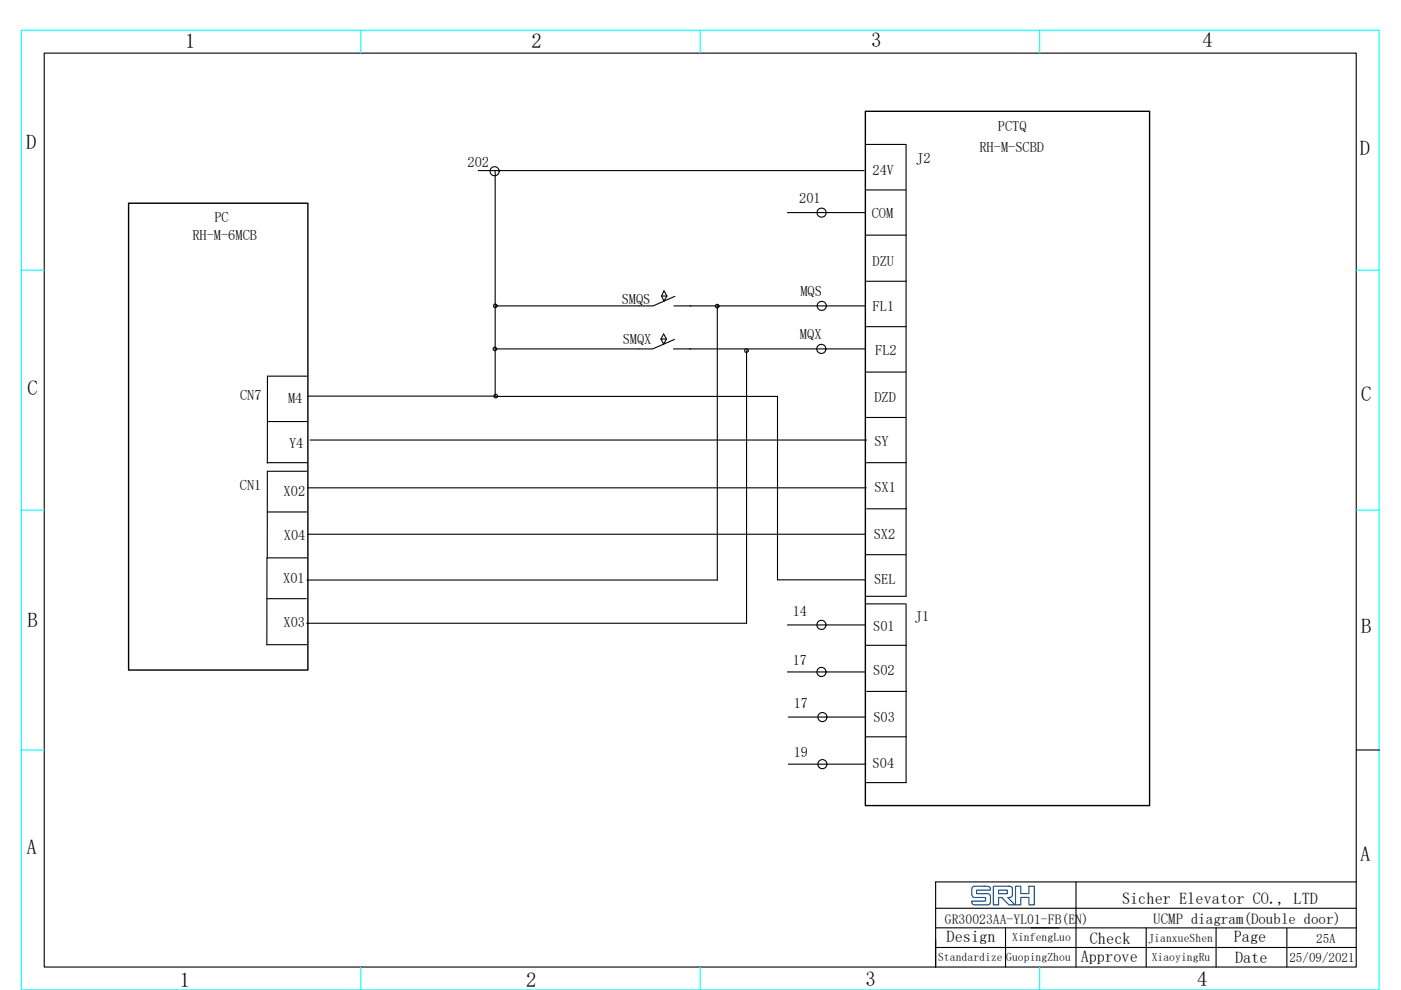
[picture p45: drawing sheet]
<svg xmlns="http://www.w3.org/2000/svg" width="297mm" height="210mm" viewBox="0 0 297 210" stroke-linecap="round" stroke-linejoin="round" font-family="sans-serif">
<defs><g id="words">
<g font-size="4.4">
<text x="39.3" y="10.1">1</text>
<text x="112.7" y="10.1">2</text>
<text x="184.7" y="10">3</text>
<text x="254.9" y="10">4</text>
<text x="5.5" y="31.7">D</text>
<text x="288.3" y="32.9">D</text>
<text x="5.8" y="83.7">C</text>
<text x="288.6" y="85">C</text>
<text x="5.8" y="133">B</text>
<text x="288.6" y="134.2">B</text>
<text x="5.6" y="181.2">A</text>
<text x="288.4" y="182.5">A</text>
<text x="38.1" y="209.3">1</text>
<text x="111.5" y="209.3">2</text>
<text x="183.5" y="209.1">3</text>
<text x="253.8" y="209.1">4</text>
</g>
<g font-size="3.5">
<text x="237.9" y="191.7">Sicher Elevator CO., LTD</text>
<text x="200.7" y="199.8">Design</text>
<text x="229.1" y="203.9">Approve</text>
<text x="231.1" y="200.2">Check</text>
<text x="261.6" y="199.9">Page</text>
<text x="261.9" y="204.2">Date</text>
</g>
<text font-size="3.2" x="244.5" y="195.9">UCMP diagram(Double door)</text>
<g font-size="3">
<text x="211.6" y="27.8">PCTQ</text>
<text x="99.1" y="35.4">202</text>
<text x="194.2" y="34.7">J2</text>
<text x="207.7" y="32.2">RH-M-SCBD</text>
<text x="185" y="37.2">24V</text>
<text x="45.5" y="47">PC</text>
<text x="169.4" y="43.1">201</text>
<text x="184.8" y="46.2">COM</text>
<text x="40.8" y="50.9">RH-M-6MCB</text>
<text x="185" y="56.5">DZU</text>
<text x="131.8" y="64.4">SMQS</text>
<text x="169.7" y="62.7">MQS</text>
<text x="169.6" y="71.8">MQX</text>
<text x="185" y="66">FL1</text>
<text x="132" y="73">SMQX</text>
<text x="185.6" y="75.2">FL2</text>
<text x="50.9" y="84.8">CN7</text>
<text x="61.1" y="85.4">M4</text>
<text x="185.4" y="85.2">DZD</text>
<text x="61.3" y="95">Y4</text>
<text x="185.4" y="94.6">SY</text>
<text x="50.9" y="103.9">CN1</text>
<text x="60.1" y="105.2">X02</text>
<text x="185.4" y="104.4">SX1</text>
<text x="60.2" y="114.5">X04</text>
<text x="185.3" y="114.2">SX2</text>
<text x="60" y="123.6">X01</text>
<text x="185.3" y="123.9">SEL</text>
<text x="168.1" y="130.6">14</text>
<text x="194" y="131.8">J1</text>
<text x="60.1" y="132.9">X03</text>
<text x="185.1" y="133.9">S01</text>
<text x="168.1" y="141">17</text>
<text x="185.1" y="143.2">S02</text>
<text x="168.3" y="150.2">17</text>
<text x="185.2" y="153">S03</text>
<text x="168.3" y="160.5">19</text>
<text x="185" y="162.9">S04</text>
</g>
<text font-size="2.9" x="200.3" y="196">GR30023AA-YL01-FB(EN)</text>
<g font-size="2.8">
<text x="279.1" y="199.9">25A</text>
<text x="273.4" y="204.1">25/09/2021</text>
</g>
<g font-size="2.5">
<text x="198.9" y="203.8">Standardize</text>
<text x="213.3" y="203.8">GuopingZhou</text>
<text x="214.6" y="199.7">XinfengLuo</text>
<text x="243.5" y="199.7">JianxueShen</text>
<text x="244.2" y="203.9">XiaoyingRu</text>
</g>
</g></defs>
<path d="M4.5 6.4h287.9v203.6h-287.9zM76.5 6.4v4.9M148.5 6.4v4.9M220.4 6.4v4.9M4.5 57.3h4.9M287.5 57.3h4.9M4.5 108.2h4.9M287.5 108.2h4.9M4.5 159.1h4.9M76.5 205.1v4.9M148.5 205.1v4.9M220.4 205.1v4.9" fill="none" stroke="#0ff" stroke-width=".23"/>
<g fill="none" stroke="#000" stroke-width=".23">
<path d="M9.4 11.3h278.1v193.8h-278.1zM101.4 36.2h81.8M105 36.2v47.7M183.5 30.6h8.5M192.1 30.6v95.9h-8.5M167 45.1h16.4M183.5 40.3h8.5M183.6 49.9h8.5M183.7 59.7h8.5M65 79.8h-8.3v18.4M104.8 64.5l.5 .2v.4l-.5 .1-.1-.2zM140.1 71.9l.6 1.1 .6-1.1"/>
<path d="M140.1 71.9h1.2M140.3 62.8l.5 1.1 .6-1.1M140.3 62.8h1.1M141.3 71.9l-.6-1.1-.6 1.1M141.4 62.8l-.6-1.1-.5 1.1M142.8 74h40.5M142.9 64.9h40.5M143 72l-4.6 2h-33.5M143.1 62.9l-4.6 2h-33.5M152.1 64.9v58.1M158 74.1l.6 .1v.4l-.6 .1-.1-.2zM158.3 74.4v57.8"/>
<path d="M183.6 78.9h8.5M183.6 69.3h8.5M56.6 98.1h8.5M56.7 89.4h8.4M65 100h-8.3v18.3M65.3 84h39.7M65.7 93.3h118M105.1 84.1h59.6M164.8 84v39h18.7M183.6 88.5h8.4M183.7 98.1h8.5M56.6 118.3h8.5"/>
<path d="M56.6 118.4v18.3M56.7 108.6h8.3M65.3 113.3h118.2M65.3 103.5h118.4M183.6 117.7h8.4M183.7 107.9h8.5M56.5 136.7h8.5M56.6 127h8.3M65 132.2h93.3M65.1 123h87M166.9 132.6h16.5M183.5 128.1h8.5"/>
<path d="M183.7 136.9h8.5M192.1 128.1v37.9h-8.5M166.9 142.5h16.5M167.1 152.1h16.5M183.7 156.3h8.5M183.7 146.6h8.5M287.5 159.1h4.9M167.1 162.1h16.5M198.4 192.6h89.1M198.4 196.8h89.1M213.2 196.8v8.3M228.1 187.1v18"/>
<path d="M243 196.8v8.3M257.8 196.8v8.3M272.8 196.9v8.2M287.5 187.1h-89.1v18M287.5 201h-89.1"/>
<circle cx="104.9" cy="36.3" r=".97"/>
<circle cx="174.2" cy="45.1" r=".97"/>
<circle cx="104.9" cy="74" r=".39"/>
<circle cx="152.1" cy="64.9" r=".39"/>
<circle cx="174.1" cy="74" r=".97"/>
<circle cx="174.2" cy="64.9" r=".97"/>
<circle cx="105.1" cy="84" r=".39"/>
<circle cx="174.2" cy="132.5" r=".97"/>
<circle cx="174.2" cy="142.5" r=".97"/>
<circle cx="174.4" cy="152.1" r=".96"/>
<circle cx="174.4" cy="162.1" r=".97"/>
</g>
<path d="M183.5 23.6h60.2v147.3h-60.2zM27.3 43.1h38v99h-38z" fill="none" stroke="#000" stroke-width=".3"/>
<path d="M206.3 188.1l.3-.1h2.7a.59 .59 0 0 1 .7 .6v.2h-2.9v.8h2.3a.57 .57 0 0 1 .6 .5v.5a.93 .93 0 0 1-.1 1.1 .93 .93 0 0 1-1.1 .2h-2.3l-.3-.1-.2-.7h3v-.7h-1.9a.76 .76 0 0 1-1.1-.9 1.66 1.66 0 0 1 .3-1.4zM210.6 188h3.3a.75 .75 0 0 1 .7 .3 .75 .75 0 0 1 0 .8 .86 .86 0 0 1 0 1 .86 .86 0 0 1-.9 .3l1.5 1.5h-1.3l-1.5-1.5h-.7v1.5h-1.1zM211.7 188.8h1.9v.8h-1.9zM215.3 188h1.1v1.5h1.8v-1.5h1.1v3.9h-1.1v-1.6h-1.8v1.6h-1.1z" fill="none" stroke="#003f7e" stroke-width=".23"/>
<use href="#words"/>
</svg>
